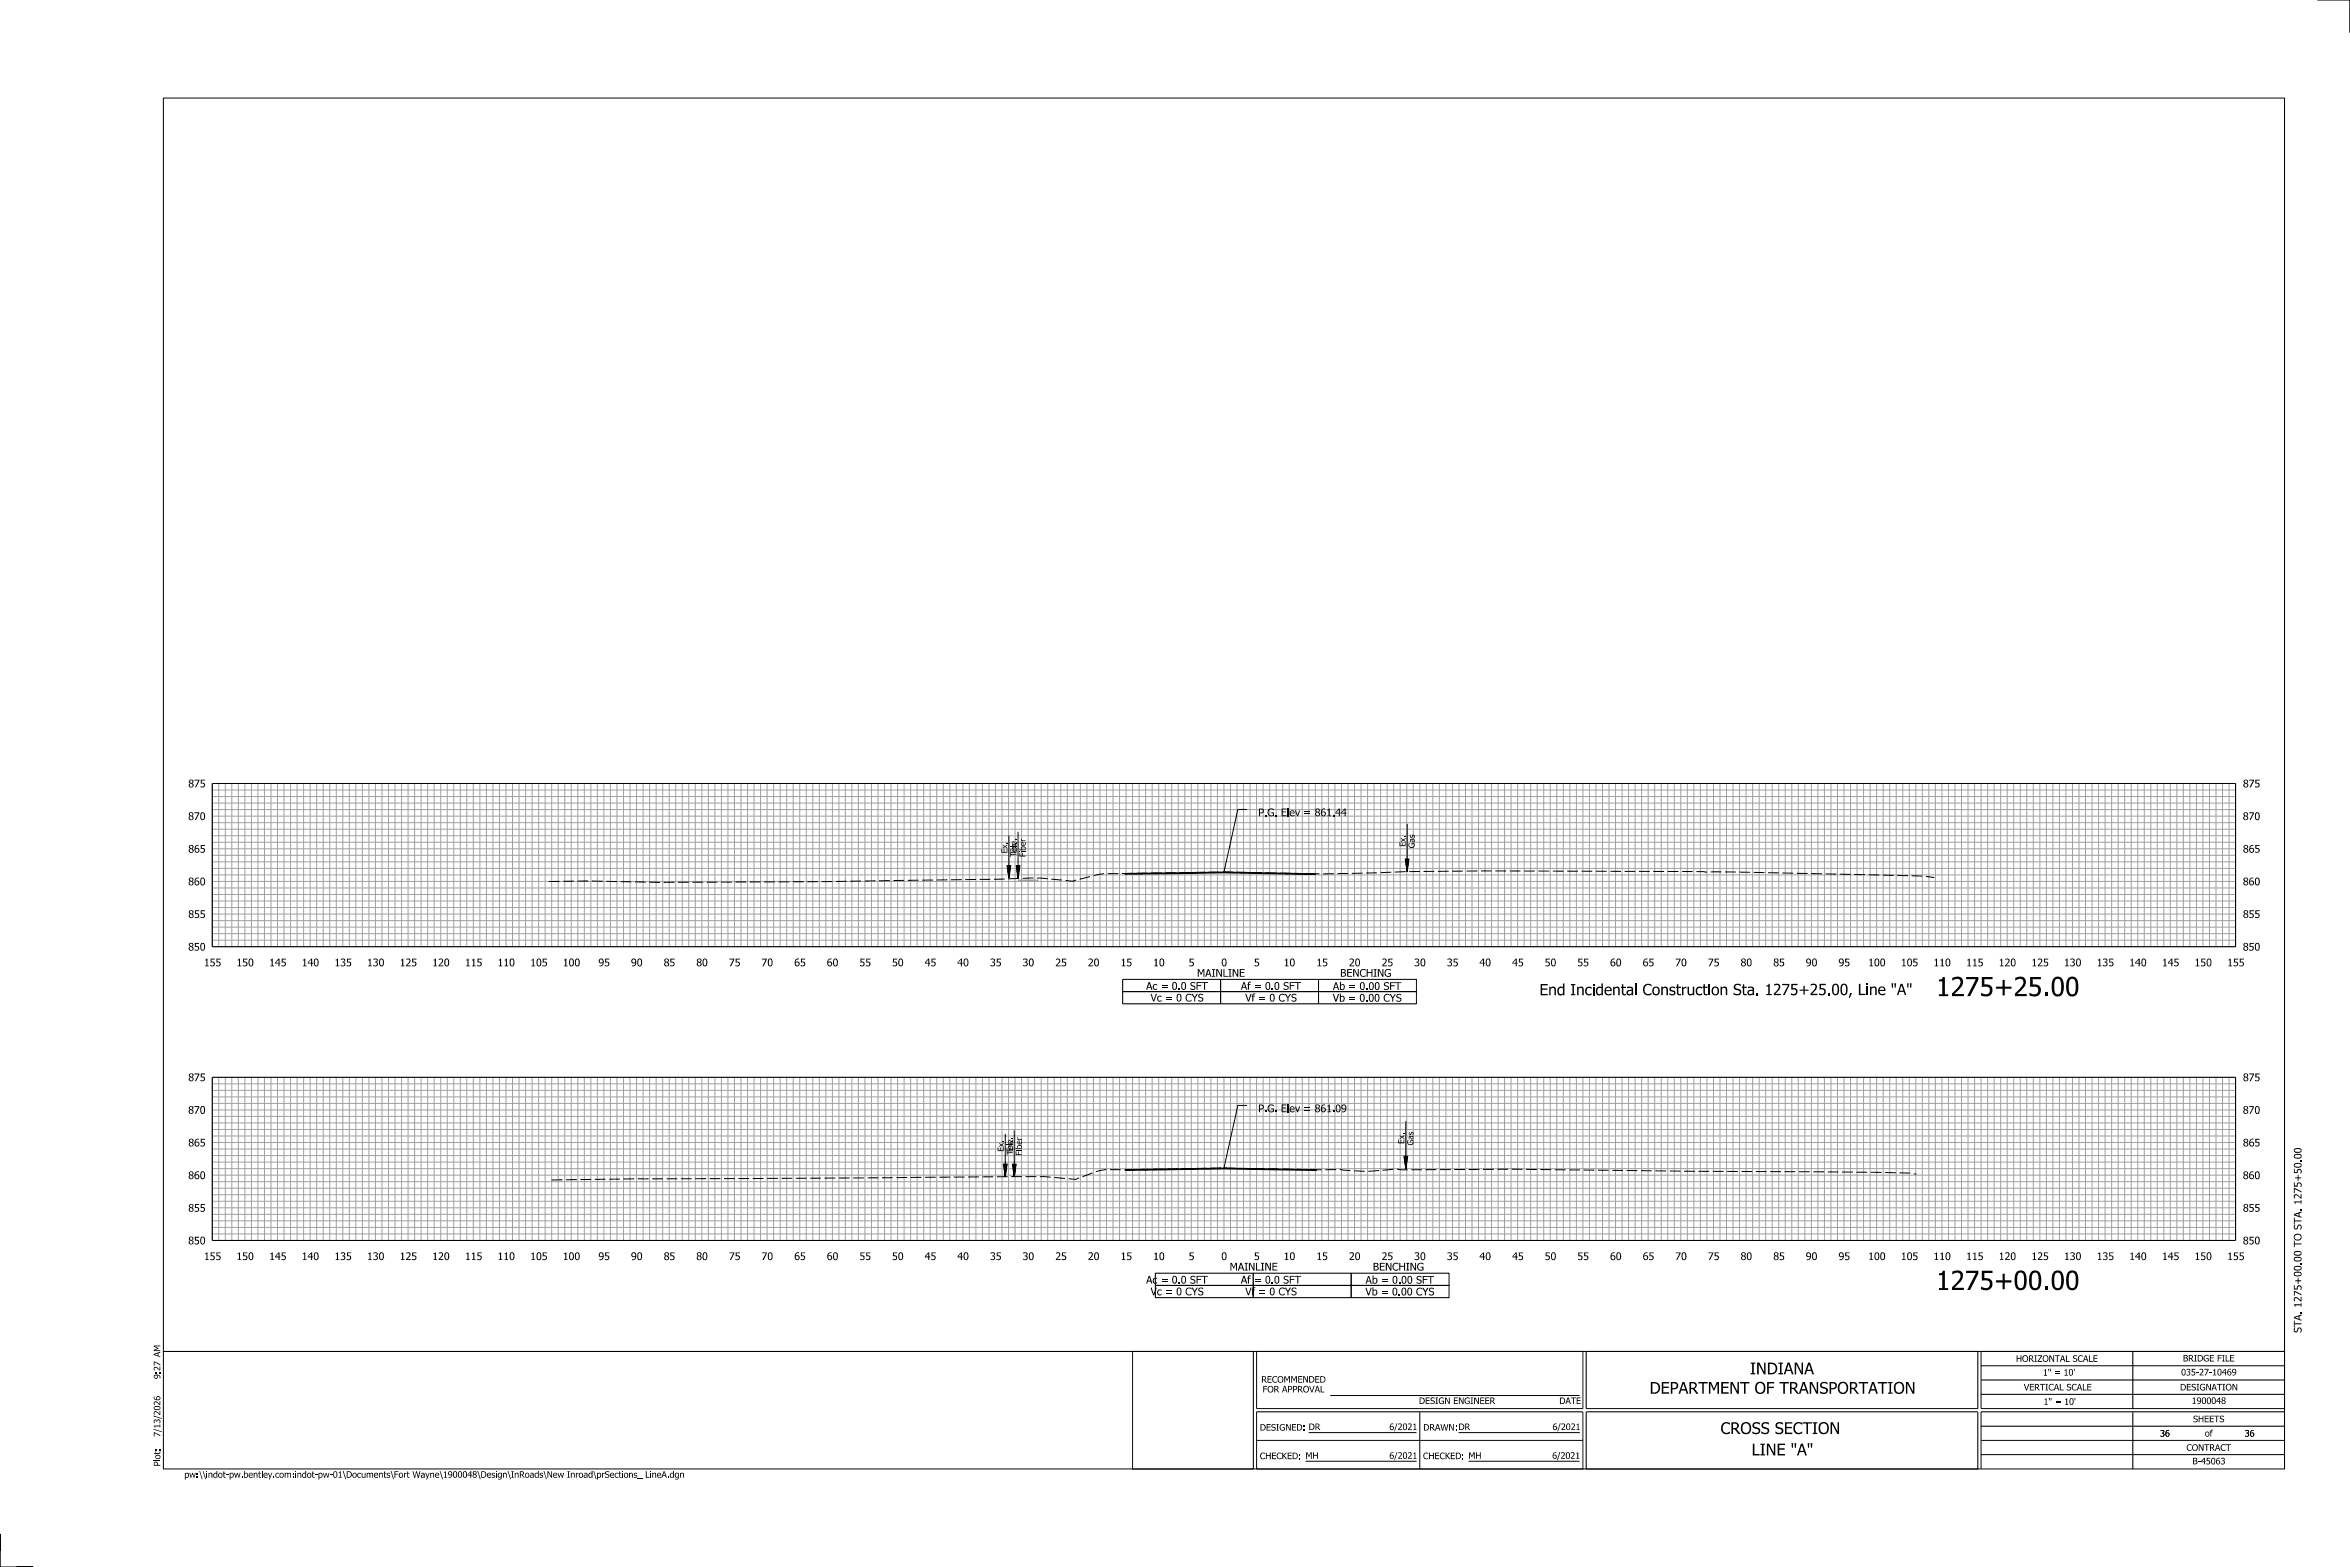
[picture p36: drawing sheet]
<svg xmlns="http://www.w3.org/2000/svg" width="914mm" height="610mm" viewBox="0 0 914 610" stroke-linecap="round" stroke-linejoin="round" font-family="sans-serif">
<defs><g id="words">
<g font-size="7.6">
<text x="753.3" y="387.5">1275+25.00</text>
<text x="753.3" y="501.8">1275+00.00</text>
</g>
<g font-size="4.6">
<text x="680.9" y="534.7">INDIANA</text>
<text x="641.9" y="542.2">DEPARTMENT OF TRANSPORTATION</text>
<text x="669.5" y="557.9">CROSS SECTION</text>
<text x="681.6" y="566.2">LINE &quot;A&quot;</text>
</g>
<text font-size="4.4" x="599" y="387.2">End Incidental Construction Sta. 1275+25.00, Line &quot;A&quot;</text>
<g font-size="3">
<text x="73.2" y="306.3">875</text>
<text x="872.7" y="306.3">875</text>
<text x="489.6" y="317.5">P.G. Elev = 861.44</text>
<text x="73.2" y="319">870</text>
<text x="872.7" y="319">870</text>
<text x="73.2" y="331.7">865</text>
<text x="872.7" y="331.7">865</text>
<text x="73.2" y="344.4">860</text>
<text x="872.7" y="344.4">860</text>
<text x="73.2" y="357.1">855</text>
<text x="872.7" y="357.1">855</text>
<text x="73.2" y="369.8">850</text>
<text x="872.7" y="369.8">850</text>
<text x="79.3" y="375.9">155</text>
<text x="92" y="375.9">150</text>
<text x="104.7" y="375.9">145</text>
<text x="117.4" y="375.9">140</text>
<text x="130.1" y="375.9">135</text>
<text x="142.8" y="375.9">130</text>
<text x="155.5" y="375.9">125</text>
<text x="168.2" y="375.9">120</text>
<text x="180.9" y="375.9">115</text>
<text x="193.6" y="375.9">110</text>
<text x="206.3" y="375.9">105</text>
<text x="219" y="375.9">100</text>
<text x="232.8" y="375.9">95</text>
<text x="245.5" y="375.9">90</text>
<text x="258.2" y="375.9">85</text>
<text x="270.9" y="375.9">80</text>
<text x="283.6" y="375.9">75</text>
<text x="296.3" y="375.9">70</text>
<text x="309" y="375.9">65</text>
<text x="321.7" y="375.9">60</text>
<text x="334.4" y="375.9">55</text>
<text x="347.1" y="375.9">50</text>
<text x="359.8" y="375.9">45</text>
<text x="372.5" y="375.9">40</text>
<text x="385.2" y="375.9">35</text>
<text x="397.9" y="375.9">30</text>
<text x="410.6" y="375.9">25</text>
<text x="423.3" y="375.9">20</text>
<text x="436" y="375.9">15</text>
<text x="448.7" y="375.9">10</text>
<text x="462.5" y="375.9">5</text>
<text x="475.2" y="375.9">0</text>
<text x="487.9" y="375.9">5</text>
<text x="499.5" y="375.9">10</text>
<text x="512.2" y="375.9">15</text>
<text x="524.9" y="375.9">20</text>
<text x="537.6" y="375.9">25</text>
<text x="550.3" y="375.9">30</text>
<text x="563" y="375.9">35</text>
<text x="575.7" y="375.9">40</text>
<text x="588.4" y="375.9">45</text>
<text x="601.1" y="375.9">50</text>
<text x="613.8" y="375.9">55</text>
<text x="626.5" y="375.9">60</text>
<text x="639.2" y="375.9">65</text>
<text x="651.9" y="375.9">70</text>
<text x="664.6" y="375.9">75</text>
<text x="677.3" y="375.9">80</text>
<text x="690" y="375.9">85</text>
<text x="702.7" y="375.9">90</text>
<text x="715.4" y="375.9">95</text>
<text x="726.9" y="375.9">100</text>
<text x="739.6" y="375.9">105</text>
<text x="752.3" y="375.9">110</text>
<text x="765" y="375.9">115</text>
<text x="777.7" y="375.9">120</text>
<text x="790.4" y="375.9">125</text>
<text x="803.1" y="375.9">130</text>
<text x="815.8" y="375.9">135</text>
<text x="828.5" y="375.9">140</text>
<text x="841.2" y="375.9">145</text>
<text x="853.9" y="375.9">150</text>
<text x="866.6" y="375.9">155</text>
<text x="465.8" y="380">MAINLINE</text>
<text x="521.5" y="380">BENCHING</text>
<text x="445.9" y="385.1">Ac = 0.0 SFT</text>
<text x="447.7" y="389.6">Vc = 0 CYS</text>
<text x="482.8" y="385.1">Af = 0.0 SFT</text>
<text x="484.5" y="389.6">Vf = 0 CYS</text>
<text x="518.6" y="389.7">Vb = 0.00 CYS</text>
<text x="518.6" y="385.1">Ab = 0.00 SFT</text>
<text x="73.2" y="420.6">875</text>
<text x="872.7" y="420.6">875</text>
<text x="73.2" y="433.3">870</text>
<text x="489.6" y="432.7">P.G. Elev = 861.09</text>
<text x="872.7" y="433.3">870</text>
<text x="73.2" y="446">865</text>
<text x="872.7" y="446">865</text>
<text x="895.5" y="450.9" transform="rotate(-90 895.5 450.9)">0</text>
<text x="73.2" y="458.7">860</text>
<text x="872.7" y="458.7">860</text>
<text x="73.2" y="471.4">855</text>
<text x="872.7" y="471.4">855</text>
<text x="73.2" y="484.1">850</text>
<text x="872.7" y="484.1">850</text>
<text x="79.3" y="490.2">155</text>
<text x="92" y="490.2">150</text>
<text x="104.7" y="490.2">145</text>
<text x="117.4" y="490.2">140</text>
<text x="130.1" y="490.2">135</text>
<text x="142.8" y="490.2">130</text>
<text x="155.5" y="490.2">125</text>
<text x="168.2" y="490.2">120</text>
<text x="180.9" y="490.2">115</text>
<text x="193.6" y="490.2">110</text>
<text x="206.3" y="490.2">105</text>
<text x="219" y="490.2">100</text>
<text x="232.8" y="490.2">95</text>
<text x="245.5" y="490.2">90</text>
<text x="258.2" y="490.2">85</text>
<text x="270.9" y="490.2">80</text>
<text x="283.6" y="490.2">75</text>
<text x="296.3" y="490.2">70</text>
<text x="309" y="490.2">65</text>
<text x="321.7" y="490.2">60</text>
<text x="334.4" y="490.2">55</text>
<text x="347.1" y="490.2">50</text>
<text x="359.8" y="490.2">45</text>
<text x="372.5" y="490.2">40</text>
<text x="385.2" y="490.2">35</text>
<text x="397.9" y="490.2">30</text>
<text x="410.6" y="490.2">25</text>
<text x="423.3" y="490.2">20</text>
<text x="436" y="490.2">15</text>
<text x="448.7" y="490.2">10</text>
<text x="462.5" y="490.2">5</text>
<text x="475.2" y="490.2">0</text>
<text x="487.9" y="490.2">5</text>
<text x="499.5" y="490.2">10</text>
<text x="512.2" y="490.2">15</text>
<text x="524.9" y="490.2">20</text>
<text x="537.6" y="490.2">25</text>
<text x="550.3" y="490.2">30</text>
<text x="563" y="490.2">35</text>
<text x="575.7" y="490.2">40</text>
<text x="588.4" y="490.2">45</text>
<text x="601.1" y="490.2">50</text>
<text x="613.8" y="490.2">55</text>
<text x="626.5" y="490.2">60</text>
<text x="639.2" y="490.2">65</text>
<text x="651.9" y="490.2">70</text>
<text x="664.6" y="490.2">75</text>
<text x="677.3" y="490.2">80</text>
<text x="690" y="490.2">85</text>
<text x="702.7" y="490.2">90</text>
<text x="715.4" y="490.2">95</text>
<text x="726.9" y="490.2">100</text>
<text x="739.6" y="490.2">105</text>
<text x="752.3" y="490.2">110</text>
<text x="765" y="490.2">115</text>
<text x="777.7" y="490.2">120</text>
<text x="790.4" y="490.2">125</text>
<text x="803.1" y="490.2">130</text>
<text x="815.8" y="490.2">135</text>
<text x="828.5" y="490.2">140</text>
<text x="841.2" y="490.2">145</text>
<text x="853.9" y="490.2">150</text>
<text x="866.6" y="490.2">155</text>
<text x="895.5" y="491" transform="rotate(-90 895.5 491)">0</text>
<text x="478.5" y="494.3">MAINLINE</text>
<text x="534.2" y="494.3">BENCHING</text>
<text x="445.9" y="499.3">Ac = 0.0 SFT</text>
<text x="447.7" y="503.9">Vc = 0 CYS</text>
<text x="482.8" y="499.3">Af = 0.0 SFT</text>
<text x="484.5" y="503.9">Vf = 0 CYS</text>
<text x="531.3" y="504">Vb = 0.00 CYS</text>
<text x="531.3" y="499.4">Ab = 0.00 SFT</text>
<text x="895.5" y="518.5" transform="rotate(-90 895.5 518.5)">STA.1275+00.0TO STA.1275+50.0</text>
</g>
<g font-size="2.5">
<text x="62.4" y="533.4" transform="rotate(-90 62.4 533.4)">2</text>
<text x="784.4" y="529.8">HORIZONTAL SCALE</text>
<text x="849.4" y="529.6">BRIDGE FILE</text>
<text x="62.4" y="536.5" transform="rotate(-90 62.4 536.5)">9: 7 AM</text>
<text x="490.8" y="537.9">RECOMMENDED</text>
<text x="794.9" y="535.2">1&quot; = 10'</text>
<text x="848.7" y="535.1">035-27-10469</text>
<text x="491.3" y="541.7">FOR APPROVAL</text>
<text x="787.5" y="540.9">VERTICAL SCALE</text>
<text x="848.3" y="540.9">DESIGNATION</text>
<text x="62.4" y="550.6" transform="rotate(-90 62.4 550.6)">2</text>
<text x="552.1" y="546.2">DESIGN ENGINEER</text>
<text x="606.7" y="546.2">DATE</text>
<text x="795.2" y="546.5">1&quot; = 10'</text>
<text x="852.8" y="546.2">1900048</text>
<text x="62.4" y="555.8" transform="rotate(-90 62.4 555.8)">1</text>
<text x="490.2" y="556.5">DESIGNED:DR</text>
<text x="540.6" y="556.3">6/2021</text>
<text x="553.8" y="556.5">DRAWN:DR</text>
<text x="604.1" y="556.3">6/2021</text>
<text x="853.3" y="553.3">SHEETS</text>
<text x="62.4" y="559" transform="rotate(-90 62.4 559)">7/ 3/ 026</text>
<text x="840.5" y="558.9">36</text>
<text x="857.9" y="558.8">of</text>
<text x="873.4" y="558.9">36</text>
<text x="62.4" y="567.7" transform="rotate(-90 62.4 567.7)">o :</text>
<text x="490.2" y="567.7">CHECKED:MH</text>
<text x="540.6" y="567.5">6/2021</text>
<text x="553.7" y="567.7">CHECKED:MH</text>
<text x="604" y="567.5">6/2021</text>
<text x="850.7" y="564.4">CONTRACT</text>
<text x="853.1" y="569.7">B-45063</text>
<text x="62.4" y="570.5" transform="rotate(-90 62.4 570.5)">Plt</text>
<text x="71.7" y="574.9">pw:\\indot-pw.bentley.com:indot-pw-01\Documents\Fort Wayne\1900048\Design\InRoads\New Inroad\prSections_ LineA.dgn</text>
</g>
<g font-size="2.4">
<text x="546.9" y="329.4" transform="rotate(-90 546.9 329.4)">E</text>
<text x="546.9" y="327.6" transform="rotate(-90 546.9 327.6)">x.</text>
<text x="550.4" y="330" transform="rotate(-90 550.4 330)">Gas</text>
<text x="392" y="332" transform="rotate(-90 392 332)">E</text>
<text x="392" y="330.1" transform="rotate(-90 392 330.1)">x.</text>
<text x="395.5" y="332" transform="rotate(-90 395.5 332)">E</text>
<text x="395.5" y="330.2" transform="rotate(-90 395.5 330.2)">x.</text>
<text x="399.1" y="333.4" transform="rotate(-90 399.1 333.4)">Fier</text>
<text x="399.1" y="331" transform="rotate(-90 399.1 331)">b</text>
<text x="390.6" y="448.1" transform="rotate(-90 390.6 448.1)">Ex.</text>
<text x="394.1" y="448.1" transform="rotate(-90 394.1 448.1)">Ex.</text>
<text x="394.1" y="445" transform="rotate(-90 394.1 445)">e</text>
<text x="397.6" y="449.6" transform="rotate(-90 397.6 449.6)">Fier</text>
<text x="397.6" y="447.1" transform="rotate(-90 397.6 447.1)">b</text>
<text x="546.4" y="445" transform="rotate(-90 546.4 445)">Ex.</text>
<text x="550" y="445.6" transform="rotate(-90 550 445.6)">Gas</text>
</g>
</g></defs>
<g fill="#000">
<path d="M393.1 331.4h.3v.8h2.1v.3h-2.1v.8h-.3z" fill-rule="evenodd"/>
<path d="M397.3 329.6l.2 .9h-.9v.3h2.5l-.1-.3a.94 .94 0 0 0-.4-1.2 .94 .94 0 0 0-1.3 .3zM397.7 329.7l.1-.1a.64 .64 0 0 1 .8 .1 .64 .64 0 0 1 .1 .8h-1z" fill-rule="evenodd"/>
<path d="M82.5 368.2l.2 .2z" fill-rule="evenodd"/>
<path d="M485.8 382.1l.9-.2v.4a.47 .47 0 0 0-.5 0 .47 .47 0 0 0-.2 .5h.6v.4h-.6v1.9h-.4l-.2-2.3z" fill-rule="evenodd"/>
<path d="M487.6 386.6l.9-.1v.4a.5 .5 0 0 0-.6-.1 .5 .5 0 0 0-.2 .6h.6v.3h-.6v1.9h-.4v-1.9h-.3v-.3h.3z" fill-rule="evenodd"/>
<path d="M521.3 386.5v3.2h.4a1.14 1.14 0 0 0 1.5-.9 1.14 1.14 0 0 0-1.2-1.3l-.2 .2v-1.2zM521.8 388a.57 .57 0 0 1 .6-.3 .57 .57 0 0 1 .4 .5 .77 .77 0 0 1-.1 .9 .77 .77 0 0 1-.9 .2z" fill-rule="evenodd"/>
<path d="M521.4 382v3.1h.4a1.16 1.16 0 0 0 1.4-.9 1.16 1.16 0 0 0-.9-1.4l-.5 .3v-1.1zM521.8 383.4l.2-.2a.78 .78 0 0 1 .9 .9 .78 .78 0 0 1-1.1 .6z" fill-rule="evenodd"/>
<path d="M736 382.5h.7l-.2 1.7h-.4z" fill-rule="evenodd"/>
<path d="M737.1 382.5h.7l-.2 1.7h-.4z" fill-rule="evenodd"/>
<path d="M742.1 382.5h.6l-.1 1.7h-.4z" fill-rule="evenodd"/>
<path d="M743.2 382.5h.6l-.1 1.7h-.4z" fill-rule="evenodd"/>
<path d="M391.7 447.5h.3v.8h2.1v.3h-2.1v.8h-.3z" fill-rule="evenodd"/>
<path d="M395.9 445.7l.1 .9h-.9v.3h2.5v-.4a.94 .94 0 0 0-.5-1.1 .94 .94 0 0 0-1.2 .3zM396.2 445.8h.1a.63 .63 0 0 1 .9 0 .63 .63 0 0 1 .1 .8h-1z" fill-rule="evenodd"/>
<path d="M82.5 482.5l.2 .1z" fill-rule="evenodd"/>
<path d="M485.9 496.3l.8-.1v.4a.48 .48 0 0 0-.5 0 .48 .48 0 0 0-.2 .5h.6v.4h-.6v1.8h-.4l-.2-2.2z" fill-rule="evenodd"/>
<path d="M534.1 496.2v3.2l.4-.1a1.1 1.1 0 0 0 1.5-.9 1.1 1.1 0 0 0-1.2-1.2l-.3 .2v-1.2zM534.5 497.7a.62 .62 0 0 1 .8-.2 .62 .62 0 0 1 .3 .8 .69 .69 0 0 1-.3 .7 .69 .69 0 0 1-.8 0z" fill-rule="evenodd"/>
<path d="M487.5 500.9l1-.1v.4a.49 .49 0 0 0-.6-.1 .49 .49 0 0 0-.2 .6h.6v.3h-.6v1.9h-.4v-1.9h-.3v-.3h.3z" fill-rule="evenodd"/>
<path d="M534 500.8v3.1l.4-.1a1.09 1.09 0 0 0 1.5-.8 1.09 1.09 0 0 0-1.2-1.2l-.3 .2v-1.2zM534.4 502.3l.3-.2a.78 .78 0 0 1 .8 .9 .78 .78 0 0 1-1.1 .6z" fill-rule="evenodd"/>
<path d="M787.2 527.5a1.3 1.3 0 0 0 0 2 1.3 1.3 0 0 0 1.9-.2 1.3 1.3 0 0 0-.4-1.9l-.8-.2zM787.5 527.8a.9 .9 0 0 1 1.3 .7 .9 .9 0 0 1-1.3 .8l-.2-.8z" fill-rule="evenodd"/>
<path d="M795.1 527.5a1.3 1.3 0 0 0 0 2 1.3 1.3 0 0 0 1.9-.2 1.3 1.3 0 0 0-.4-1.9l-.8-.2zM795.4 527.8a.9 .9 0 0 1 1.3 .7 .9 .9 0 0 1-1.3 .8l-.2-.8z" fill-rule="evenodd"/>
<path d="M797 532.5h.4l-.1 1h-.2z" fill-rule="evenodd"/>
<path d="M797.7 532.5h.3l-.1 1h-.2z" fill-rule="evenodd"/>
<path d="M806.9 532.5h.4l-.1 1h-.2z" fill-rule="evenodd"/>
<path d="M59.7 555.8l3.2 1.1v.2l-3.2-.9z" fill-rule="evenodd"/>
<path d="M59.7 550.7l3.2 1v.3l-3.2-1z" fill-rule="evenodd"/>
<path d="M543.5 553.7h.2l-1 3.2h-.2z" fill-rule="evenodd"/>
<path d="M607 553.7h.3l-1.1 3.2h-.2z" fill-rule="evenodd"/>
<path d="M797.2 543.8h.4v1h-.3z" fill-rule="evenodd"/>
<path d="M797.9 543.8h.4l-.1 1h-.2z" fill-rule="evenodd"/>
<path d="M807.2 543.8h.3v1h-.2z" fill-rule="evenodd"/>
<path d="M860.2 556.4l.9-.2v.3h-.6l-.1 .4h.5v.3h-.5v1.6h-.3l-.2-1.9z" fill-rule="evenodd"/>
<path d="M77.5 572.2h.3l1 3.3h-.3z" fill-rule="evenodd"/>
<path d="M78.9 572.2h.3l1 3.3h-.3z" fill-rule="evenodd"/>
<path d="M83.2 573.2a.93 .93 0 0 0-.3 1.2 .93 .93 0 0 0 1.1 .4l.6 .1v-2.7h-.4v.9l-.5-.2zM83.4 573.4l.8-.1v1.1a.65 .65 0 0 1-.9 0 .65 .65 0 0 1 .1-1z" fill-rule="evenodd"/>
<path d="M94.9 572.2v2.7l.4-.1a.9 .9 0 0 0 1.2-.8 .9 .9 0 0 0-1.1-.9l-.1-.9zM95.3 573.4a.63 .63 0 0 1 .9 .6 .63 .63 0 0 1-.9 .5z" fill-rule="evenodd"/>
<path d="M117.8 573.2a.93 .93 0 0 0-.3 1.2 .93 .93 0 0 0 1.1 .4l.5 .1v-2.7h-.3v.9l-.4-.2zM118 573.4l.8-.1v1.1a.65 .65 0 0 1-.9 0 .65 .65 0 0 1 .1-1z" fill-rule="evenodd"/>
<path d="M133.4 572.2h.3l1 3.3h-.3z" fill-rule="evenodd"/>
<path d="M152 572.2h.3l1 3.3h-.3z" fill-rule="evenodd"/>
<path d="M171.1 572.2h.3l1 3.3h-.4z" fill-rule="evenodd"/>
<path d="M185.7 572.2h.4l.9 3.3h-.3z" fill-rule="evenodd"/>
<path d="M197.5 572.2h.3l1 3.3h-.3z" fill-rule="evenodd"/>
<path d="M208.2 573.2a.92 .92 0 0 0-.2 1.3 .92 .92 0 0 0 1.2 .3l.4 .1v-2.7h-.3v.9l-.5-.2zM208.6 573.3h.7v1.1a.67 .67 0 0 1-1-.1 .67 .67 0 0 1 .3-1z" fill-rule="evenodd"/>
<path d="M211.5 572.2h.3l1 3.3h-.3z" fill-rule="evenodd"/>
<path d="M229.2 573.2a.92 .92 0 0 0-.3 1.3 .92 .92 0 0 0 1.2 .3l.4 .1v-2.7h-.3v.9l-.5-.2zM229.5 573.3h.7v1.1a.66 .66 0 0 1-1-.1 .66 .66 0 0 1 .3-1z" fill-rule="evenodd"/>
<path d="M230.9 572.2h.2l1 3.3h-.3z" fill-rule="evenodd"/>
<path d="M260.8 573.2a.94 .94 0 0 0-.2 1.2 .94 .94 0 0 0 1.1 .4l.5 .1v-2.7h-.3v.9l-.5-.2zM261.2 573.3h.7v1.1a.67 .67 0 0 1-1-.1 .67 .67 0 0 1 .3-1z" fill-rule="evenodd"/>
<path d="M543.5 564.9h.2l-1 3.2h-.2z" fill-rule="evenodd"/>
<path d="M606.8 564.9h.3l-1 3.2h-.3z" fill-rule="evenodd"/>
<path d="M697.1 561.4h.7l-.2 1.8h-.4z" fill-rule="evenodd"/>
<path d="M698.3 561.4h.6l-.1 1.8h-.4z" fill-rule="evenodd"/>
<path d="M703.4 561.4h.6l-.1 1.8h-.4z" fill-rule="evenodd"/>
<path d="M704.5 561.4h.7l-.1 1.8h-.4z" fill-rule="evenodd"/>
<circle cx="888.9" cy="571.5" r=".11"/>
</g>
<g fill="none" stroke="#000" stroke-width=".39">
<path d="M901.6 0h12.7v12.7M63.6 38.1h825.3v533.4h-825.3zM82.6 304.8h787.3v63.5h-787.3zM485.2 314.9h-3.6l-5.4 24.3M391.8 336.7h1.5l-.7 4.9zM392 336.7l.6 4.9M392.1 336.7l.5 4.9M392.3 336.7l.3 4.9M392.4 336.7l.2 4.9M392.6 325v16.6M392.7 336.7l-.1 4.9M392.9 336.7l-.3 4.9"/>
<path d="M393 336.7l-.4 4.9M393 329.3h2.5M393.2 336.7l-.6 4.9M395.4 336.8h1.5l-.8 4.8zM395.5 336.8l.6 4.8M395.7 336.8l.4 4.8M395.8 336.8l.3 4.8M396 336.8l.1 4.8M396.1 323.6v18M396.3 336.8l-.2 4.8M396.4 336.8l-.3 4.8M396.6 336.8l-.5 4.8"/>
<path d="M396.7 336.8l-.6 4.8M445.8 339.7a878.1 878.1 0 0 1 60.9 .1v.3a878.1 878.1 0 0 0-60.9-.1zM506.7 339.8l5.1 .1v.3l-5.1-.1zM546.8 334.2h1.5l-.8 4.8zM546.9 334.2l.6 4.8M547.1 334.2l.4 4.8M547.2 334.2l.3 4.8M547.4 334.2l.1 4.8M547.5 320.5v18.5M547.7 334.2l-.2 4.8M547.8 334.2l-.3 4.8M547.9 334.2l-.4 4.8"/>
<path d="M548.1 334.2l-.6 4.8M437.8 340.1l.3-.3 7.7-.1v.3zM436.8 381h38.1v4.8h-38.1zM436.8 385.8h38.1v4.7h-38.1zM474.9 381h38.1v4.8h-38.1zM474.9 385.8h38.1v4.7h-38.1zM513 381h38.1v4.8h-38.1zM513 385.8h38.1v4.7h-38.1zM82.6 419.1h787.3v63.5h-787.3zM394.7 439.7v18.1M485.2 430h-3.6l-5.4 24.4M547 436.1v18.5"/>
<path d="M390.4 452.8h1.5l-.7 4.9zM390.6 452.8l.6 4.9M390.7 452.8l.5 4.9M390.8 452.8l.4 4.9M391 452.8l.2 4.9M391.2 441.1v16.6M391.3 452.8l-.1 4.9M391.4 452.8l-.2 4.9M391.6 452.8l-.4 4.9M391.6 445.4h2.5M391.8 452.8l-.6 4.9M393.9 452.9h1.5l-.7 4.9z"/>
<path d="M394.1 452.9l.6 4.9M394.2 452.9l.5 4.9M394.4 452.9l.3 4.9M394.5 452.9l.2 4.9M394.8 452.9l-.1 4.9M395 452.9l-.3 4.9M395.1 452.9l-.4 4.9M395.3 452.9l-.6 4.9M438.1 455l7.7-.1v.3l-7.9 .1zM445.8 454.9a798.3 798.3 0 0 1 60.9 .2v.2a908.4 908.4 0 0 0-60.9-.1zM506.7 454.9l5.1 .1 .4 .3h-5.5zM546.3 449.8h1.5l-.8 4.8z"/>
<path d="M546.4 449.8l.6 4.8M546.6 449.8l.4 4.8M546.7 449.8l.3 4.8M546.9 449.8l.1 4.8M547.2 449.8l-.2 4.8M547.3 449.8l-.3 4.8M547.5 449.8l-.5 4.8M547.6 449.8l-.6 4.8M449.5 495.3h38.1v4.8h-38.1zM487.6 495.3h38.1v4.8h-38.1zM525.7 495.3h38.1v4.8h-38.1zM449.5 500.1h38.1v4.7h-38.1z"/>
<path d="M487.6 500.1h38.1v4.7h-38.1zM525.7 500.1h38.1v4.7h-38.1zM63.6 525.7h825.3M440.7 525.7h47v45.8h-47zM489 525.7h126.9v22.3h-126.9zM617.2 525.7h152.4v22.3h-152.4zM770.9 525.7h118v22.3h-118zM770.9 536.9h118M770.9 531.3h118M829.9 525.7v22.3M488.9 549.2h127v22.3h-127zM509.2 557.3h42"/>
<path d="M517.6 542.9h97M552.4 549.2v22.3M567.5 557.3h47.2M617.2 549.2h152.4v22.3h-152.4zM770.9 554.8h118M770.9 542.4h118M829.9 549.2v22.3M888.9 549.2h-118v22.3M59.7 568.1h2.7M102 572.2v2.7M488.9 560.4h127M508 568.5h43.2"/>
<path d="M571.4 568.5h43.2M770.9 560.4h118M770.9 565.9h118M.1 603.2v-6.3v12.7h12.7h-6.4"/>
</g>
<g fill="none" stroke="#a0a0a0" stroke-width=".39">
<path d="M82.6 304.8h787.3v63.5h-787.3zM82.6 317.5h787.3M82.6 315h787.3M82.6 312.4h787.3M82.6 309.9h787.3M82.6 307.3h787.3M85.1 304.8v63.5M87.7 304.8v63.5M90.2 304.8v63.5M92.7 304.8v63.5M95.3 304.8v63.5M97.8 304.8v63.5"/>
<path d="M100.4 304.8v63.5M102.9 304.8v63.5M105.4 304.8v63.5M108 304.8v63.5M110.5 304.8v63.5M113.1 304.8v63.5M115.6 304.8v63.5M118.1 304.8v63.5M120.7 304.8v63.5M123.2 304.8v63.5M125.8 304.8v63.5M128.3 304.8v63.5"/>
<path d="M130.8 304.8v63.5M133.4 304.8v63.5M135.9 304.8v63.5M138.5 304.8v63.5M141 304.8v63.5M143.5 304.8v63.5M146.1 304.8v63.5M148.6 304.8v63.5M151.2 304.8v63.5M153.7 304.8v63.5M156.2 304.8v63.5M158.8 304.8v63.5"/>
<path d="M161.3 304.8v63.5M163.9 304.8v63.5M166.4 304.8v63.5M168.9 304.8v63.5M171.5 304.8v63.5M174 304.8v63.5M176.6 304.8v63.5M179.1 304.8v63.5M181.6 304.8v63.5M184.2 304.8v63.5M186.7 304.8v63.5M189.3 304.8v63.5"/>
<path d="M191.8 304.8v63.5M194.3 304.8v63.5M196.9 304.8v63.5M199.4 304.8v63.5M202 304.8v63.5M204.5 304.8v63.5M207 304.8v63.5M209.6 304.8v63.5M212.1 304.8v63.5M214.7 304.8v63.5M217.2 304.8v63.5M219.7 304.8v63.5"/>
<path d="M222.3 304.8v63.5M224.8 304.8v63.5M227.4 304.8v63.5M229.9 304.8v63.5M232.4 304.8v63.5M235 304.8v63.5M237.5 304.8v63.5M240.1 304.8v63.5M242.6 304.8v63.5M245.1 304.8v63.5M247.7 304.8v63.5M250.2 304.8v63.5"/>
<path d="M252.8 304.8v63.5M255.3 304.8v63.5M257.8 304.8v63.5M260.4 304.8v63.5M262.9 304.8v63.5M265.5 304.8v63.5M268 304.8v63.5M270.5 304.8v63.5M273.1 304.8v63.5M275.6 304.8v63.5M278.2 304.8v63.5M280.7 304.8v63.5"/>
<path d="M283.2 304.8v63.5M285.8 304.8v63.5M288.3 304.8v63.5M290.9 304.8v63.5M293.4 304.8v63.5M295.9 304.8v63.5M298.5 304.8v63.5M301 304.8v63.5M303.6 304.8v63.5M306.1 304.8v63.5M308.6 304.8v63.5M311.2 304.8v63.5"/>
<path d="M313.7 304.8v63.5M316.3 304.8v63.5M318.8 304.8v63.5M321.3 304.8v63.5M323.9 304.8v63.5M326.4 304.8v63.5M328.9 304.8v63.5M331.5 304.8v63.5M334 304.8v63.5M336.5 304.8v63.5M339.1 304.8v63.5M341.6 304.8v63.5"/>
<path d="M344.2 304.8v63.5M346.7 304.8v63.5M349.2 304.8v63.5M351.8 304.8v63.5M354.3 304.8v63.5M356.9 304.8v63.5M359.4 304.8v63.5M361.9 304.8v63.5M364.5 304.8v63.5M367 304.8v63.5M369.6 304.8v63.5M372.1 304.8v63.5"/>
<path d="M374.6 304.8v63.5M377.2 304.8v63.5M379.7 304.8v63.5M382.3 304.8v63.5M384.8 304.8v63.5M387.3 304.8v63.5M389.9 304.8v63.5M392.4 304.8v63.5M395 304.8v63.5M397.5 304.8v63.5M400 304.8v63.5M402.6 304.8v63.5"/>
<path d="M405.1 304.8v63.5M407.7 304.8v63.5M410.2 304.8v63.5M412.7 304.8v63.5M415.3 304.8v63.5M417.8 304.8v63.5M420.4 304.8v63.5M422.9 304.8v63.5M425.4 304.8v63.5M428 304.8v63.5M430.5 304.8v63.5M433.1 304.8v63.5"/>
<path d="M435.6 304.8v63.5M438.1 304.8v63.5M440.7 304.8v63.5M443.2 304.8v63.5M445.8 304.8v63.5M448.3 304.8v63.5M450.8 304.8v63.5M453.4 304.8v63.5M455.9 304.8v63.5M458.5 304.8v63.5M461 304.8v63.5M463.5 304.8v63.5"/>
<path d="M466.1 304.8v63.5M468.6 304.8v63.5M471.2 304.8v63.5M473.7 304.8v63.5M476.2 304.8v63.5M478.8 304.8v63.5M481.3 304.8v63.5M483.9 304.8v63.5M486.4 304.8v63.5M488.9 304.8v63.5M491.5 304.8v63.5M494 304.8v63.5"/>
<path d="M496.6 304.8v63.5M499.1 304.8v63.5M501.6 304.8v63.5M504.2 304.8v63.5M506.7 304.8v63.5M509.3 304.8v63.5M511.8 304.8v63.5M514.3 304.8v63.5M516.9 304.8v63.5M519.4 304.8v63.5M522 304.8v63.5M524.5 304.8v63.5"/>
<path d="M527 304.8v63.5M529.6 304.8v63.5M532.1 304.8v63.5M534.7 304.8v63.5M537.2 304.8v63.5M539.8 304.8v63.5M542.3 304.8v63.5M544.8 304.8v63.5M547.4 304.8v63.5M549.9 304.8v63.5M552.4 304.8v63.5M555 304.8v63.5"/>
<path d="M557.5 304.8v63.5M560.1 304.8v63.5M562.6 304.8v63.5M565.1 304.8v63.5M567.7 304.8v63.5M570.2 304.8v63.5M572.8 304.8v63.5M575.3 304.8v63.5M577.8 304.8v63.5M580.4 304.8v63.5M582.9 304.8v63.5M585.4 304.8v63.5"/>
<path d="M588 304.8v63.5M590.5 304.8v63.5M593.1 304.8v63.5M595.6 304.8v63.5M598.1 304.8v63.5M600.7 304.8v63.5M603.2 304.8v63.5M605.8 304.8v63.5M608.3 304.8v63.5M610.8 304.8v63.5M613.4 304.8v63.5M615.9 304.8v63.5"/>
<path d="M618.5 304.8v63.5M621 304.8v63.5M623.5 304.8v63.5M626.1 304.8v63.5M628.6 304.8v63.5M631.2 304.8v63.5M633.7 304.8v63.5M636.2 304.8v63.5M638.8 304.8v63.5M641.3 304.8v63.5M643.9 304.8v63.5M646.4 304.8v63.5"/>
<path d="M648.9 304.8v63.5M651.5 304.8v63.5M654 304.8v63.5M656.6 304.8v63.5M659.1 304.8v63.5M661.6 304.8v63.5M664.2 304.8v63.5M666.7 304.8v63.5M669.3 304.8v63.5M671.8 304.8v63.5M674.3 304.8v63.5M676.9 304.8v63.5"/>
<path d="M679.4 304.8v63.5M682 304.8v63.5M684.5 304.8v63.5M687 304.8v63.5M689.6 304.8v63.5M692.1 304.8v63.5M694.7 304.8v63.5M697.2 304.8v63.5M699.7 304.8v63.5M702.3 304.8v63.5M704.8 304.8v63.5M707.4 304.8v63.5"/>
<path d="M709.9 304.8v63.5M712.4 304.8v63.5M715 304.8v63.5M717.5 304.8v63.5M720.1 304.8v63.5M722.6 304.8v63.5M725.1 304.8v63.5M727.7 304.8v63.5M730.2 304.8v63.5M732.8 304.8v63.5M735.3 304.8v63.5M737.8 304.8v63.5"/>
<path d="M740.4 304.8v63.5M742.9 304.8v63.5M745.5 304.8v63.5M748 304.8v63.5M750.5 304.8v63.5M753.1 304.8v63.5M755.6 304.8v63.5M758.2 304.8v63.5M760.7 304.8v63.5M763.2 304.8v63.5M765.8 304.8v63.5M768.3 304.8v63.5"/>
<path d="M770.9 304.8v63.5M773.4 304.8v63.5M775.9 304.8v63.5M778.5 304.8v63.5M781 304.8v63.5M783.6 304.8v63.5M786.1 304.8v63.5M788.6 304.8v63.5M791.2 304.8v63.5M793.7 304.8v63.5M796.3 304.8v63.5M798.8 304.8v63.5"/>
<path d="M801.3 304.8v63.5M803.9 304.8v63.5M806.4 304.8v63.5M809 304.8v63.5M811.5 304.8v63.5M814 304.8v63.5M816.6 304.8v63.5M819.1 304.8v63.5M821.7 304.8v63.5M824.2 304.8v63.5M826.7 304.8v63.5M829.3 304.8v63.5"/>
<path d="M831.8 304.8v63.5M834.4 304.8v63.5M836.9 304.8v63.5M839.4 304.8v63.5M841.9 304.8v63.5M844.5 304.8v63.5M847 304.8v63.5M849.6 304.8v63.5M852.1 304.8v63.5M854.6 304.8v63.5M857.2 304.8v63.5M859.7 304.8v63.5"/>
<path d="M862.3 304.8v63.5M864.8 304.8v63.5M867.3 304.8v63.5M82.6 330.2h787.3M82.6 337.8h787.3M82.6 335.3h787.3M82.6 332.7h787.3M82.6 327.7h787.3M82.6 325.1h787.3M82.6 322.6h787.3M82.6 320h787.3M82.6 355.6h787.3"/>
<path d="M82.6 342.9h787.3M82.6 358.1h787.3M82.6 353.1h787.3M82.6 350.5h787.3M82.6 348h787.3M82.6 345.4h787.3M82.6 340.4h787.3M82.6 365.8h787.3M82.6 363.2h787.3M82.6 360.7h787.3M82.6 419.1h787.3v63.5h-787.3zM85.1 419.1v63.5"/>
<path d="M87.7 419.1v63.5M90.2 419.1v63.5M92.7 419.1v63.5M95.3 419.1v63.5M97.8 419.1v63.5M100.4 419.1v63.5M102.9 419.1v63.5M105.4 419.1v63.5M108 419.1v63.5M110.5 419.1v63.5M113.1 419.1v63.5M115.6 419.1v63.5"/>
<path d="M118.1 419.1v63.5M120.7 419.1v63.5M123.2 419.1v63.5M125.8 419.1v63.5M128.3 419.1v63.5M130.8 419.1v63.5M133.4 419.1v63.5M135.9 419.1v63.5M138.5 419.1v63.5M141 419.1v63.5M143.5 419.1v63.5M146.1 419.1v63.5"/>
<path d="M148.6 419.1v63.5M151.2 419.1v63.5M153.7 419.1v63.5M156.2 419.1v63.5M158.8 419.1v63.5M161.3 419.1v63.5M163.9 419.1v63.5M166.4 419.1v63.5M168.9 419.1v63.5M171.5 419.1v63.5M174 419.1v63.5M176.6 419.1v63.5"/>
<path d="M179.1 419.1v63.5M181.6 419.1v63.5M184.2 419.1v63.5M186.7 419.1v63.5M189.3 419.1v63.5M191.8 419.1v63.5M194.3 419.1v63.5M196.9 419.1v63.5M199.4 419.1v63.5M202 419.1v63.5M204.5 419.1v63.5M207 419.1v63.5"/>
<path d="M209.6 419.1v63.5M212.1 419.1v63.5M214.7 419.1v63.5M217.2 419.1v63.5M219.7 419.1v63.5M222.3 419.1v63.5M224.8 419.1v63.5M227.4 419.1v63.5M229.9 419.1v63.5M232.4 419.1v63.5M235 419.1v63.5M237.5 419.1v63.5"/>
<path d="M240.1 419.1v63.5M242.6 419.1v63.5M245.1 419.1v63.5M247.7 419.1v63.5M250.2 419.1v63.5M252.8 419.1v63.5M255.3 419.1v63.5M257.8 419.1v63.5M260.4 419.1v63.5M262.9 419.1v63.5M265.5 419.1v63.5M268 419.1v63.5"/>
<path d="M270.5 419.1v63.5M273.1 419.1v63.5M275.6 419.1v63.5M278.2 419.1v63.5M280.7 419.1v63.5M283.2 419.1v63.5M285.8 419.1v63.5M288.3 419.1v63.5M290.9 419.1v63.5M293.4 419.1v63.5M295.9 419.1v63.5M298.5 419.1v63.5"/>
<path d="M301 419.1v63.5M303.6 419.1v63.5M306.1 419.1v63.5M308.6 419.1v63.5M311.2 419.1v63.5M313.7 419.1v63.5M316.3 419.1v63.5M318.8 419.1v63.5M321.3 419.1v63.5M323.9 419.1v63.5M326.4 419.1v63.5M328.9 419.1v63.5"/>
<path d="M331.5 419.1v63.5M334 419.1v63.5M336.5 419.1v63.5M339.1 419.1v63.5M341.6 419.1v63.5M344.2 419.1v63.5M346.7 419.1v63.5M349.2 419.1v63.5M351.8 419.1v63.5M354.3 419.1v63.5M356.9 419.1v63.5M359.4 419.1v63.5"/>
<path d="M361.9 419.1v63.5M364.5 419.1v63.5M367 419.1v63.5M369.6 419.1v63.5M372.1 419.1v63.5M374.6 419.1v63.5M377.2 419.1v63.5M379.7 419.1v63.5M382.3 419.1v63.5M384.8 419.1v63.5M387.3 419.1v63.5M389.9 419.1v63.5"/>
<path d="M392.4 419.1v63.5M395 419.1v63.5M397.5 419.1v63.5M400 419.1v63.5M402.6 419.1v63.5M405.1 419.1v63.5M407.7 419.1v63.5M410.2 419.1v63.5M412.7 419.1v63.5M415.3 419.1v63.5M417.8 419.1v63.5M420.4 419.1v63.5"/>
<path d="M422.9 419.1v63.5M425.4 419.1v63.5M428 419.1v63.5M430.5 419.1v63.5M433.1 419.1v63.5M435.6 419.1v63.5M438.1 419.1v63.5M440.7 419.1v63.5M443.2 419.1v63.5M445.8 419.1v63.5M448.3 419.1v63.5M450.8 419.1v63.5"/>
<path d="M453.4 419.1v63.5M455.9 419.1v63.5M458.5 419.1v63.5M461 419.1v63.5M463.5 419.1v63.5M466.1 419.1v63.5M468.6 419.1v63.5M471.2 419.1v63.5M473.7 419.1v63.5M476.2 419.1v63.5M478.8 419.1v63.5M481.3 419.1v63.5"/>
<path d="M483.9 419.1v63.5M486.4 419.1v63.5M488.9 419.1v63.5M491.5 419.1v63.5M494 419.1v63.5M496.6 419.1v63.5M499.1 419.1v63.5M501.6 419.1v63.5M504.2 419.1v63.5M506.7 419.1v63.5M509.3 419.1v63.5M511.8 419.1v63.5"/>
<path d="M514.3 419.1v63.5M516.9 419.1v63.5M519.4 419.1v63.5M522 419.1v63.5M524.5 419.1v63.5M527 419.1v63.5M529.6 419.1v63.5M532.1 419.1v63.5M534.7 419.1v63.5M537.2 419.1v63.5M539.8 419.1v63.5M542.3 419.1v63.5"/>
<path d="M544.8 419.1v63.5M547.4 419.1v63.5M549.9 419.1v63.5M552.4 419.1v63.5M555 419.1v63.5M557.5 419.1v63.5M560.1 419.1v63.5M562.6 419.1v63.5M565.1 419.1v63.5M567.7 419.1v63.5M570.2 419.1v63.5M572.8 419.1v63.5"/>
<path d="M575.3 419.1v63.5M577.8 419.1v63.5M580.4 419.1v63.5M582.9 419.1v63.5M585.4 419.1v63.5M588 419.1v63.5M590.5 419.1v63.5M593.1 419.1v63.5M595.6 419.1v63.5M598.1 419.1v63.5M600.7 419.1v63.5M603.2 419.1v63.5"/>
<path d="M605.8 419.1v63.5M608.3 419.1v63.5M610.8 419.1v63.5M613.4 419.1v63.5M615.9 419.1v63.5M618.5 419.1v63.5M621 419.1v63.5M623.5 419.1v63.5M626.1 419.1v63.5M628.6 419.1v63.5M631.2 419.1v63.5M633.7 419.1v63.5"/>
<path d="M636.2 419.1v63.5M638.8 419.1v63.5M641.3 419.1v63.5M643.9 419.1v63.5M646.4 419.1v63.5M648.9 419.1v63.5M651.5 419.1v63.5M654 419.1v63.5M656.6 419.1v63.5M659.1 419.1v63.5M661.6 419.1v63.5M664.2 419.1v63.5"/>
<path d="M666.7 419.1v63.5M669.3 419.1v63.5M671.8 419.1v63.5M674.3 419.1v63.5M676.9 419.1v63.5M679.4 419.1v63.5M682 419.1v63.5M684.5 419.1v63.5M687 419.1v63.5M689.6 419.1v63.5M692.1 419.1v63.5M694.7 419.1v63.5"/>
<path d="M697.2 419.1v63.5M699.7 419.1v63.5M702.3 419.1v63.5M704.8 419.1v63.5M707.4 419.1v63.5M709.9 419.1v63.5M712.4 419.1v63.5M715 419.1v63.5M717.5 419.1v63.5M720.1 419.1v63.5M722.6 419.1v63.5M725.1 419.1v63.5"/>
<path d="M727.7 419.1v63.5M730.2 419.1v63.5M732.8 419.1v63.5M735.3 419.1v63.5M737.8 419.1v63.5M740.4 419.1v63.5M742.9 419.1v63.5M745.5 419.1v63.5M748 419.1v63.5M750.5 419.1v63.5M753.1 419.1v63.5M755.6 419.1v63.5"/>
<path d="M758.2 419.1v63.5M760.7 419.1v63.5M763.2 419.1v63.5M765.8 419.1v63.5M768.3 419.1v63.5M770.9 419.1v63.5M773.4 419.1v63.5M775.9 419.1v63.5M778.5 419.1v63.5M781 419.1v63.5M783.6 419.1v63.5M786.1 419.1v63.5"/>
<path d="M788.6 419.1v63.5M791.2 419.1v63.5M793.7 419.1v63.5M796.3 419.1v63.5M798.8 419.1v63.5M801.3 419.1v63.5M803.9 419.1v63.5M806.4 419.1v63.5M809 419.1v63.5M811.5 419.1v63.5M814 419.1v63.5M816.6 419.1v63.5"/>
<path d="M819.1 419.1v63.5M821.7 419.1v63.5M824.2 419.1v63.5M826.7 419.1v63.5M829.3 419.1v63.5M831.8 419.1v63.5M834.4 419.1v63.5M836.9 419.1v63.5M839.4 419.1v63.5M841.9 419.1v63.5M844.5 419.1v63.5M847 419.1v63.5"/>
<path d="M849.6 419.1v63.5M852.1 419.1v63.5M854.6 419.1v63.5M857.2 419.1v63.5M859.7 419.1v63.5M862.3 419.1v63.5M864.8 419.1v63.5M867.3 419.1v63.5M82.6 431.8h787.3M82.6 439.4h787.3M82.6 436.8h787.3M82.6 434.3h787.3"/>
<path d="M82.6 429.3h787.3M82.6 426.7h787.3M82.6 424.2h787.3M82.6 421.6h787.3M82.6 457.2h787.3M82.6 444.5h787.3M82.6 459.7h787.3M82.6 454.6h787.3M82.6 452.1h787.3M82.6 449.5h787.3M82.6 447h787.3M82.6 441.9h787.3"/>
<path d="M82.6 469.9h787.3M82.6 477.5h787.3M82.6 474.9h787.3M82.6 472.4h787.3M82.6 467.3h787.3M82.6 464.8h787.3M82.6 462.2h787.3M82.6 480h787.3"/>
</g>
<path d="M213.5 342.9l14.9-.2 27.6 .6 65.8-.3 67.3-1a114.3 114.3 0 0 1 28.3 .8l10.5-2.7 8.5-.3a1136.2 1136.2 0 0 1 78.2 .2l8.8-.2a1216.2 1216.2 0 0 1 55-1l96.7 .4 73.5 1.6 4.1 .6M214.7 459l34.1-.4 148.1-.9h9.3l12.2 1.1 9.7-3.4 2-.4h6.3a1111.4 1111.4 0 0 1 78.2 .1l6.8-.2a72.5 72.5 0 0 0 21.7-.1l3.5 .3a2451 2451 0 0 1 84.7 .2l99.6 .8 12 .3 2.8 .4" fill="none" stroke="#000" stroke-width=".39" stroke-dasharray="4.2 1.4" stroke-linecap="butt"/>
<path d="M396 342.4h8" fill="none" stroke="#787878" stroke-width=".39"/>
<path d="M501.2 314.4v3.1M501.2 429.5v3.2" fill="none" stroke="#000" stroke-width=".42"/>
<path d="M789 560.8h22.8v4.7h-22.8z" fill="none" stroke="#fff" stroke-width=".39"/>
<use href="#words"/>
</svg>
